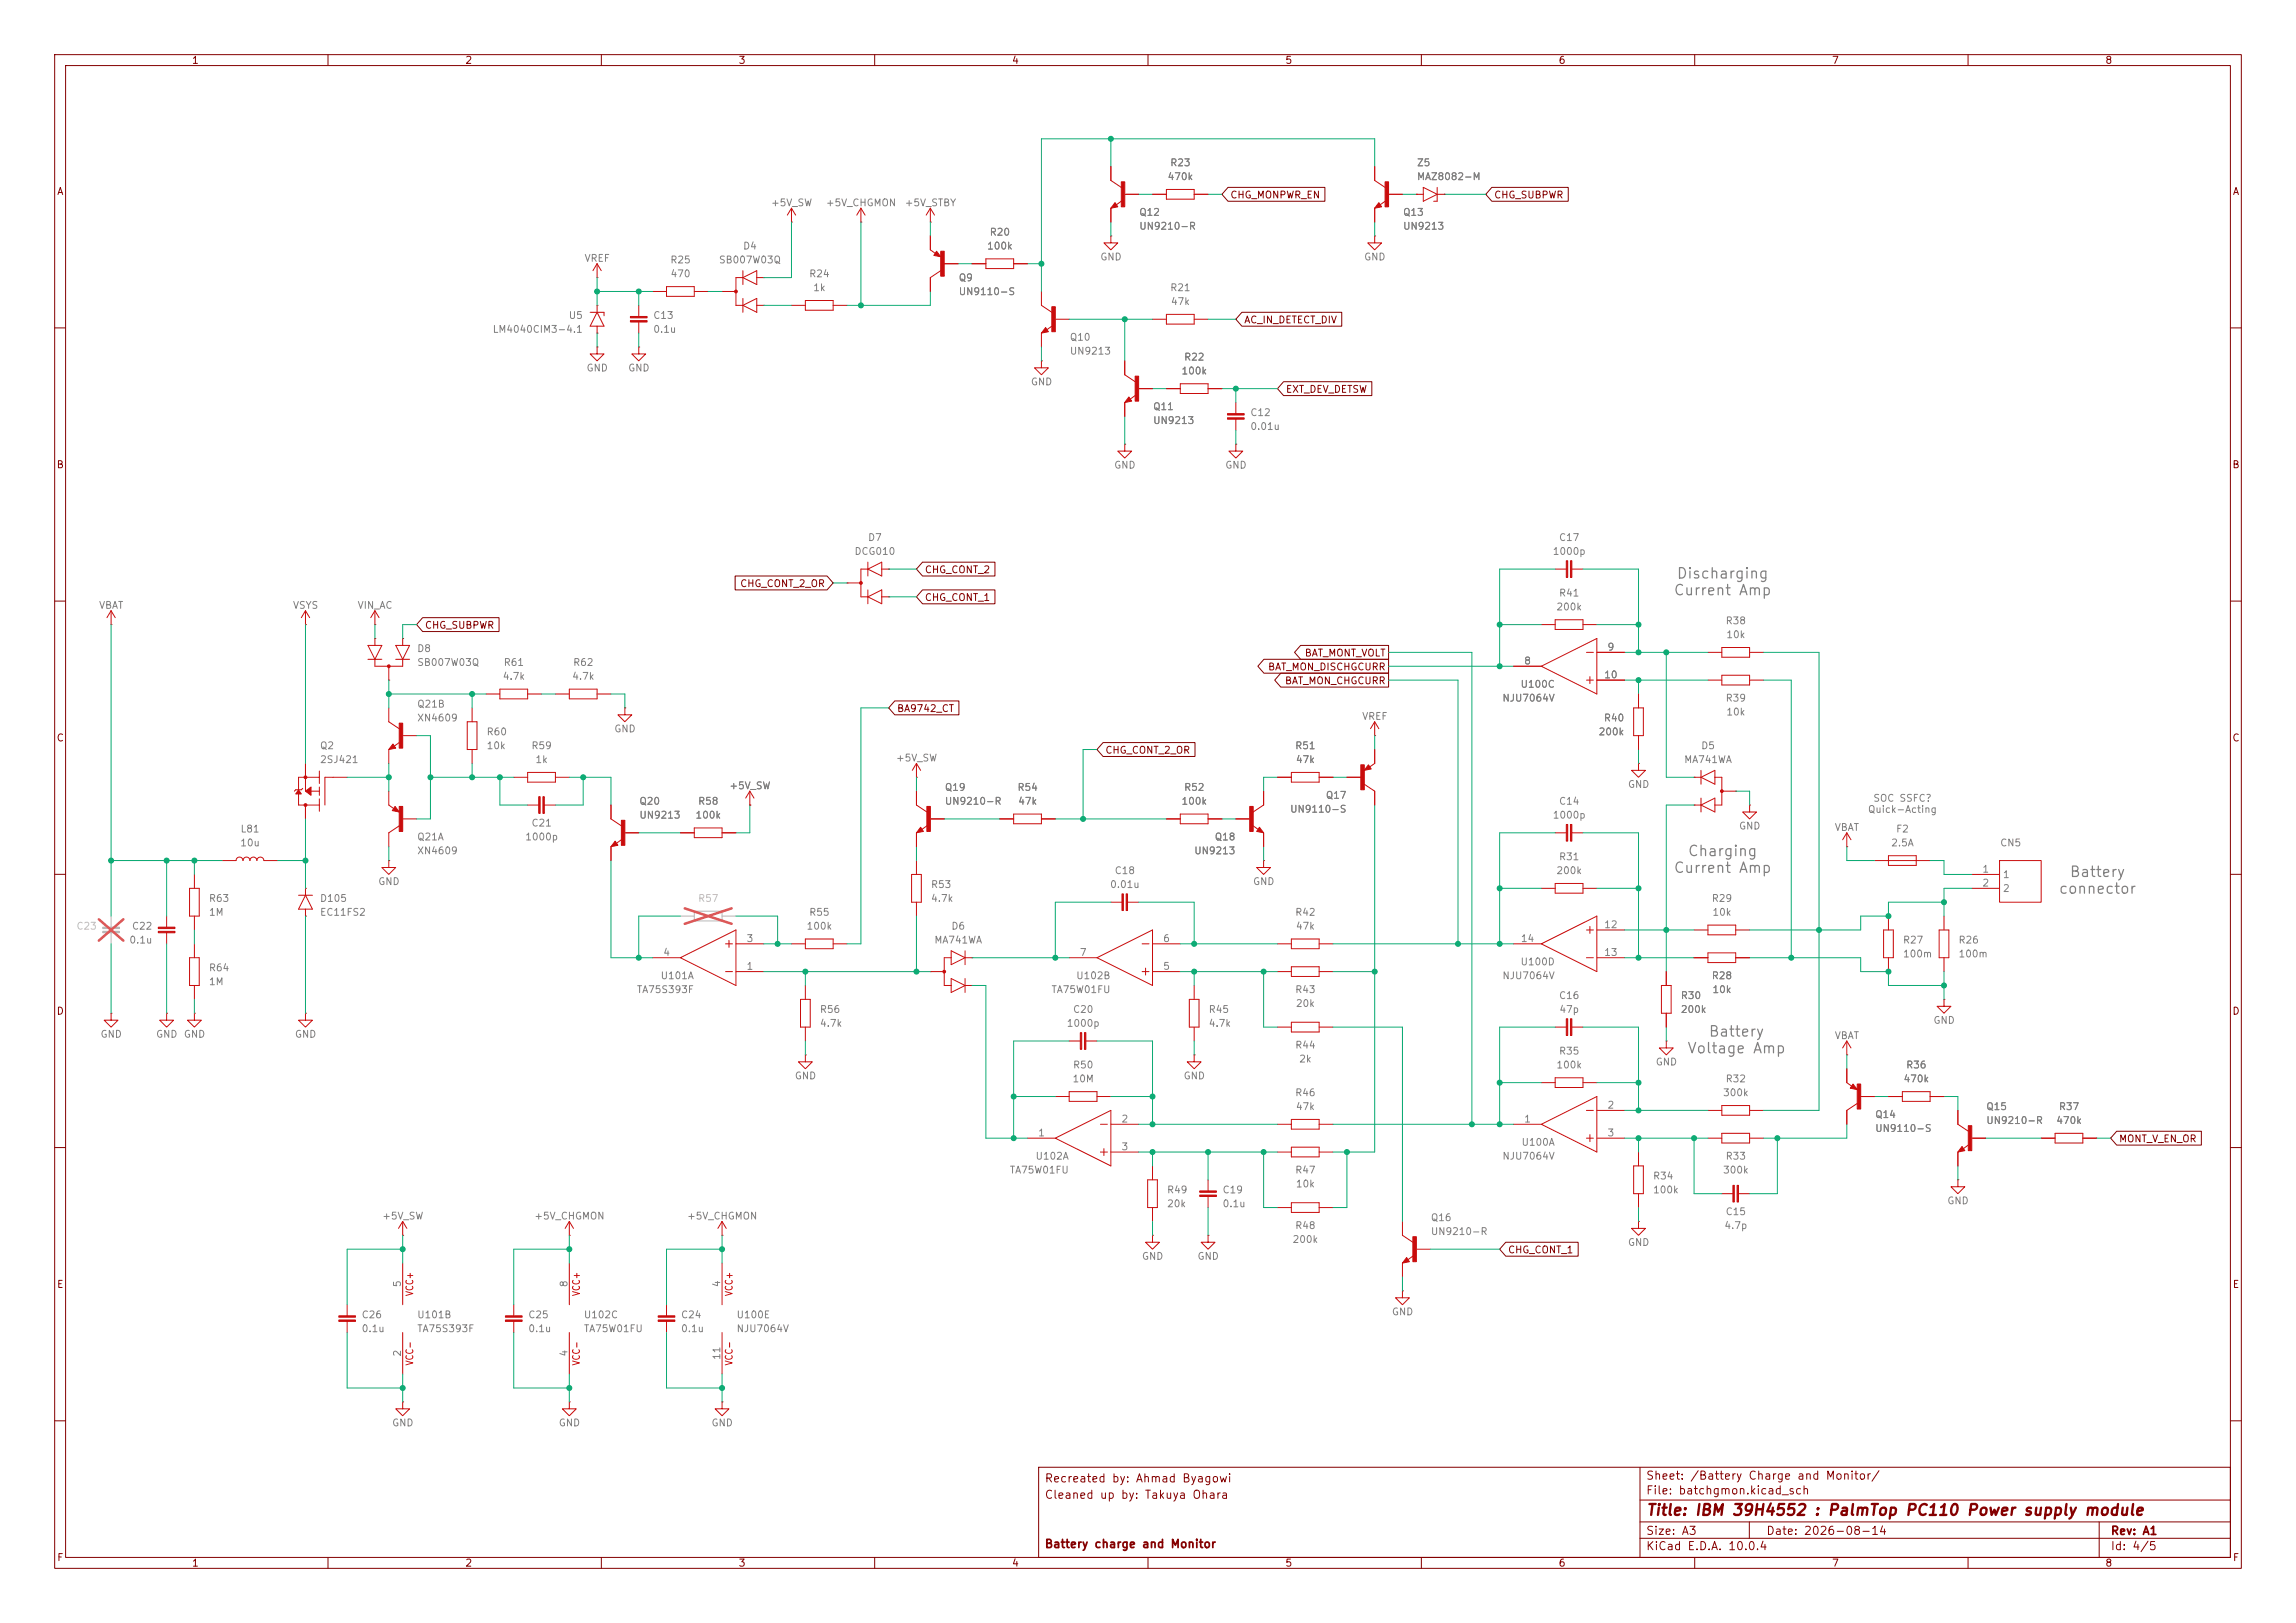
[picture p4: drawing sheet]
<svg xmlns="http://www.w3.org/2000/svg" width="420mm" height="297mm" viewBox="0 0 420 297" stroke-linecap="round" stroke-linejoin="round" font-family="sans-serif">
<defs><g id="words">
<text font-size="2" fill="#840000" x="301" y="277.8">Title: IBM 39H4552 : PalmTop PC110 Power supply module</text>
<g font-size="1.9" fill="#808080">
<text x="306.6" y="106.4">Discharging</text>
<text x="306" y="109.4">Current Amp</text>
<text x="306" y="160.2">Current Amp</text>
<text x="308.6" y="157.2">Charging</text>
<text x="378.5" y="161">Battery</text>
<text x="376.5" y="164">connector</text>
<text x="312.4" y="190.2">Battery</text>
<text x="308.5" y="193.2">Voltage Amp</text>
</g>
<g font-size="1.5" fill="#840000">
<text x="191" y="274.6">Cleaned up by: Takuya Ohara</text>
<text x="191" y="271.6">Recreated by: Ahmad Byagowi</text>
<text x="301" y="273.8">File: batchgmon.kicad_sch</text>
<text x="301" y="271.1">Sheet: /Battery Charge and Monitor/</text>
<text x="301" y="281.2">Size: A3</text>
<text x="323" y="281.2">Date: 2026-08-14</text>
<text x="386" y="281.2">Rev: A1</text>
<text x="191" y="283.6">Battery charge and Monitor</text>
<text x="301" y="284">KiCad E.D.A. 10.0.4</text>
<text x="386" y="284">Id: 4/5</text>
</g>
<g font-size="1.3" fill="#840000">
<text x="35" y="12">1</text>
<text x="85" y="12">2</text>
<text x="135" y="12">3</text>
<text x="185" y="12">4</text>
<text x="235" y="12">5</text>
<text x="285" y="12">6</text>
<text x="335" y="12">7</text>
<text x="385" y="12">8</text>
<text x="10.3" y="36">A</text>
<text x="408.3" y="36">A</text>
<text x="224.9" y="36.6">CHG_MONPWR_EN</text>
<text x="273.2" y="36.6">CHG_SUBPWR</text>
<text x="227.5" y="59.5">AC_IN_DETECT_DIV</text>
<text x="235.1" y="72.2">EXT_DEV_DETSW</text>
<text x="10.3" y="86">B</text>
<text x="408.2" y="86">B</text>
<text x="135.3" y="107.7">CHG_CONT_2_OR</text>
<text x="169.1" y="105.2">CHG_CONT_2</text>
<text x="169.1" y="110.3">CHG_CONT_1</text>
<text x="77.6" y="115.4">CHG_SUBPWR</text>
<text x="231.9" y="123">BAT_MON_DISCHGCURR</text>
<text x="234.9" y="125.5">BAT_MON_CHGCURR</text>
<text x="238.6" y="120.4">BAT_MONT_VOLT</text>
<text x="164" y="130.6">BA9742_CT</text>
<text x="10.3" y="136">C</text>
<text x="408.2" y="136">C</text>
<text x="202.1" y="138.2">CHG_CONT_2_OR</text>
<text x="10.3" y="186">D</text>
<text x="408.2" y="186">D</text>
<text x="387.5" y="209.3">MONT_V_EN_OR</text>
<text x="275.7" y="229.7">CHG_CONT_1</text>
<text x="10.3" y="236">E</text>
<text x="408.3" y="236">E</text>
<text x="10.3" y="286">F</text>
<text x="35" y="287">1</text>
<text x="85" y="287">2</text>
<text x="135" y="287">3</text>
<text x="185" y="287">4</text>
<text x="235" y="287">5</text>
<text x="285" y="287">6</text>
<text x="335" y="287">7</text>
<text x="385" y="287">8</text>
<text x="408.3" y="286">F</text>
</g>
<g font-size="1.3" fill="#808080">
<text x="213.5" y="33.3">470k</text>
<text x="214" y="30.7">R23</text>
<text x="259.1" y="33.3">MAZ8082-M</text>
<text x="259.1" y="30.7">Z5</text>
<text x="140.9" y="38.1">+5V_SW</text>
<text x="151" y="38.1">+5V_CHGMON</text>
<text x="165.4" y="38.1">+5V_STBY</text>
<text x="208.3" y="39.8">Q12</text>
<text x="256.5" y="39.8">Q13</text>
<text x="135.8" y="46">D4</text>
<text x="180.5" y="46">100k</text>
<text x="180.9" y="43.4">R20</text>
<text x="201.2" y="48">GND</text>
<text x="208.3" y="42.3">UN9210-R</text>
<text x="249.4" y="48">GND</text>
<text x="256.5" y="42.3">UN9213</text>
<text x="106.8" y="48.2">VREF</text>
<text x="122.5" y="48.5">R25</text>
<text x="122.5" y="51">470</text>
<text x="131.4" y="48.5">SB007W03Q</text>
<text x="147.9" y="51">R24</text>
<text x="148.6" y="53.6">1k</text>
<text x="175.3" y="51.8">Q9</text>
<text x="214" y="53.6">R21</text>
<text x="103.9" y="58.7">U5</text>
<text x="119.4" y="58.7">C13</text>
<text x="175.3" y="54.3">UN9110-S</text>
<text x="214.1" y="56.1">47k</text>
<text x="90" y="61.2">LM4040CIM3-4.1</text>
<text x="119.4" y="61.2">0.1u</text>
<text x="195.6" y="62.7">Q10</text>
<text x="195.6" y="65.2">UN9213</text>
<text x="107.2" y="68.3">GND</text>
<text x="114.8" y="68.3">GND</text>
<text x="188.5" y="70.8">GND</text>
<text x="216" y="68.8">100k</text>
<text x="216.5" y="66.3">R22</text>
<text x="210.8" y="75.4">Q11</text>
<text x="210.8" y="77.9">UN9213</text>
<text x="228.6" y="76.4">C12</text>
<text x="228.6" y="79">0.01u</text>
<text x="203.7" y="86.1">GND</text>
<text x="224" y="86.1">GND</text>
<text x="156.2" y="101.8">DCG010</text>
<text x="158.7" y="99.3">D7</text>
<text x="283.9" y="101.8">1000p</text>
<text x="285.1" y="99.3">C17</text>
<text x="18" y="111.7">VBAT</text>
<text x="53.5" y="111.7">VSYS</text>
<text x="65.3" y="111.7">VIN_AC</text>
<text x="284.6" y="112">200k</text>
<text x="285.1" y="109.5">R41</text>
<text x="76.2" y="119.6">D8</text>
<text x="293.9" y="119.4">9</text>
<text x="315.6" y="114.5">R38</text>
<text x="315.7" y="117.1">10k</text>
<text x="76.2" y="122.2">SB007W03Q</text>
<text x="91.9" y="124.7">4.7k</text>
<text x="92" y="122.2">R61</text>
<text x="104.6" y="124.7">4.7k</text>
<text x="104.7" y="122.2">R62</text>
<text x="278.7" y="121.9">8</text>
<text x="293.3" y="124.4">10</text>
<text x="76.2" y="129.8">Q21B</text>
<text x="274.7" y="128.7">NJU7064V</text>
<text x="278" y="126.2">U100C</text>
<text x="315.6" y="128.7">R39</text>
<text x="315.7" y="131.2">10k</text>
<text x="58.4" y="137.4">Q2</text>
<text x="76.2" y="132.3">XN4609</text>
<text x="88.9" y="137.4">10k</text>
<text x="88.9" y="134.9">R60</text>
<text x="97.1" y="137.4">R59</text>
<text x="112.3" y="134.3">GND</text>
<text x="236.8" y="137.4">R51</text>
<text x="249.1" y="132">VREF</text>
<text x="292.3" y="134.9">200k</text>
<text x="293.3" y="132.3">R40</text>
<text x="311.1" y="137.4">D5</text>
<text x="58.4" y="139.9">2SJ421</text>
<text x="97.8" y="139.9">1k</text>
<text x="163.8" y="139.7">+5V_SW</text>
<text x="236.9" y="139.9">47k</text>
<text x="308" y="139.9">MA741WA</text>
<text x="116.8" y="147.6">Q20</text>
<text x="127.6" y="147.6">R58</text>
<text x="133.3" y="144.7">+5V_SW</text>
<text x="172.7" y="145">Q19</text>
<text x="172.7" y="147.6">UN9210-R</text>
<text x="186" y="145">R54</text>
<text x="186.1" y="147.6">47k</text>
<text x="216" y="147.6">100k</text>
<text x="216.5" y="145">R52</text>
<text x="235.9" y="149">UN9110-S</text>
<text x="242.4" y="146.5">Q17</text>
<text x="285.1" y="147.6">C14</text>
<text x="297.7" y="144.5">GND</text>
<text x="341.6" y="149.1">Quick-Acting</text>
<text x="342.6" y="147">SOC SSFC?</text>
<text x="43.8" y="155.2">10u</text>
<text x="43.9" y="152.6">L81</text>
<text x="76.2" y="154.1">Q21A</text>
<text x="96" y="154.1">1000p</text>
<text x="97.1" y="151.6">C21</text>
<text x="116.8" y="150.1">UN9213</text>
<text x="127.1" y="150.1">100k</text>
<text x="222.1" y="154.1">Q18</text>
<text x="283.9" y="150.1">1000p</text>
<text x="318" y="152.1">GND</text>
<text x="335.5" y="152.4">VBAT</text>
<text x="345.8" y="155.2">2.5A</text>
<text x="346.7" y="152.6">F2</text>
<text x="365.8" y="155.2">CN5</text>
<text x="76.2" y="156.6">XN4609</text>
<text x="203.8" y="160.3">C18</text>
<text x="218.3" y="156.6">UN9213</text>
<text x="284.6" y="160.3">200k</text>
<text x="285.1" y="157.7">R31</text>
<text x="362.5" y="160">1</text>
<text x="366.3" y="161">1</text>
<text x="38.1" y="167.9">1M</text>
<text x="38.1" y="165.3">R63</text>
<text x="58.4" y="165.3">D105</text>
<text x="58.4" y="167.9">EC11FS2</text>
<text x="69.1" y="162.3">GND</text>
<text x="147.9" y="167.9">R55</text>
<text x="170.2" y="165.3">4.7k</text>
<text x="170.2" y="162.8">R53</text>
<text x="202.9" y="162.8">0.01u</text>
<text x="229.1" y="162.3">GND</text>
<text x="236.8" y="167.9">R42</text>
<text x="313" y="165.3">R29</text>
<text x="313.1" y="167.9">10k</text>
<text x="362.5" y="162.5">2</text>
<text x="366.3" y="163.5">2</text>
<text x="23.6" y="173">0.1u</text>
<text x="24" y="170.4">C22</text>
<text x="136.5" y="172.7">3</text>
<text x="147.4" y="170.4">100k</text>
<text x="170.8" y="173">MA741WA</text>
<text x="173.9" y="170.4">D6</text>
<text x="212.7" y="172.7">6</text>
<text x="236.9" y="170.4">47k</text>
<text x="278.1" y="172.7">14</text>
<text x="293.3" y="170.2">12</text>
<text x="348" y="173">R27</text>
<text x="358.1" y="173">R26</text>
<text x="38.1" y="178">R64</text>
<text x="120.7" y="179.5">U101A</text>
<text x="121.2" y="175.2">4</text>
<text x="136.5" y="177.8">1</text>
<text x="196.8" y="179.5">U102B</text>
<text x="197.4" y="175.2">7</text>
<text x="212.7" y="177.8">5</text>
<text x="274.7" y="179.5">NJU7064V</text>
<text x="278" y="177">U100D</text>
<text x="293.3" y="175.2">13</text>
<text x="313" y="179.5">R28</text>
<text x="348" y="175.5">100m</text>
<text x="358.1" y="175.5">100m</text>
<text x="38.1" y="180.6">1M</text>
<text x="116.4" y="182">TA75S393F</text>
<text x="149.9" y="185.7">R56</text>
<text x="192.2" y="182">TA75W01FU</text>
<text x="196.2" y="185.7">C20</text>
<text x="221" y="185.7">R45</text>
<text x="236.8" y="182">R43</text>
<text x="236.9" y="184.6">20k</text>
<text x="285.1" y="183.1">C16</text>
<text x="285.1" y="185.7">47p</text>
<text x="307.3" y="183.1">R30</text>
<text x="307.3" y="185.7">200k</text>
<text x="313.1" y="182">10k</text>
<text x="18.3" y="190.2">GND</text>
<text x="28.4" y="190.2">GND</text>
<text x="33.5" y="190.2">GND</text>
<text x="53.8" y="190.2">GND</text>
<text x="149.9" y="188.2">4.7k</text>
<text x="195" y="188.2">1000p</text>
<text x="221" y="188.2">4.7k</text>
<text x="335.5" y="190.5">VBAT</text>
<text x="353.6" y="187.7">GND</text>
<text x="145.3" y="197.8">GND</text>
<text x="196.2" y="195.8">R50</text>
<text x="216.4" y="197.8">GND</text>
<text x="236.8" y="192.2">R44</text>
<text x="237.5" y="194.7">2k</text>
<text x="284.6" y="195.8">100k</text>
<text x="285.1" y="193.3">R35</text>
<text x="302.8" y="195.3">GND</text>
<text x="348.6" y="195.8">R36</text>
<text x="196.1" y="198.4">10M</text>
<text x="236.8" y="200.9">R46</text>
<text x="236.9" y="203.4">47k</text>
<text x="293.9" y="203.2">2</text>
<text x="315.1" y="200.9">300k</text>
<text x="315.6" y="198.4">R32</text>
<text x="348.1" y="198.4">470k</text>
<text x="363.2" y="203.4">Q15</text>
<text x="376.5" y="203.4">R37</text>
<text x="189.8" y="208.3">1</text>
<text x="205" y="205.7">2</text>
<text x="278.2" y="210">U100A</text>
<text x="278.7" y="205.7">1</text>
<text x="293.9" y="208.3">3</text>
<text x="342.9" y="204.9">Q14</text>
<text x="342.9" y="207.4">UN9110-S</text>
<text x="363.2" y="206">UN9210-R</text>
<text x="376" y="206">470k</text>
<text x="184.6" y="215.1">TA75W01FU</text>
<text x="189.3" y="212.5">U102A</text>
<text x="205" y="210.8">3</text>
<text x="236.8" y="215.1">R47</text>
<text x="274.7" y="212.5">NJU7064V</text>
<text x="315.1" y="215.1">300k</text>
<text x="315.6" y="212.5">R33</text>
<text x="213.4" y="221.2">20k</text>
<text x="213.4" y="218.7">R49</text>
<text x="223.5" y="218.7">C19</text>
<text x="223.5" y="221.2">0.1u</text>
<text x="236.9" y="217.6">10k</text>
<text x="302.3" y="216.1">R34</text>
<text x="302.3" y="218.7">100k</text>
<text x="356.1" y="220.7">GND</text>
<text x="69.8" y="223.5">+5V_SW</text>
<text x="97.6" y="223.5">+5V_CHGMON</text>
<text x="125.6" y="223.5">+5V_CHGMON</text>
<text x="236.3" y="227.8">200k</text>
<text x="236.8" y="225.2">R48</text>
<text x="261.6" y="223.8">Q16</text>
<text x="261.6" y="226.3">UN9210-R</text>
<text x="315.3" y="225.2">4.7p</text>
<text x="315.6" y="222.7">C15</text>
<text x="208.8" y="230.8">GND</text>
<text x="218.9" y="230.8">GND</text>
<text x="297.7" y="228.3">GND</text>
<text x="73.6" y="235.7" transform="rotate(-90 73.6 235.7)">5</text>
<text x="104.1" y="235.7" transform="rotate(-90 104.1 235.7)">8</text>
<text x="132.1" y="235.7" transform="rotate(-90 132.1 235.7)">4</text>
<text x="66" y="241.5">C26</text>
<text x="66" y="244.1">0.1u</text>
<text x="76.2" y="241.5">U101B</text>
<text x="76.2" y="244.1">TA75S393F</text>
<text x="96.5" y="241.5">C25</text>
<text x="96.5" y="244.1">0.1u</text>
<text x="106.7" y="244.1">TA75W01FU</text>
<text x="106.7" y="241.5">U102C</text>
<text x="124.5" y="241.5">C24</text>
<text x="124.5" y="244.1">0.1u</text>
<text x="134.6" y="241.5">U100E</text>
<text x="134.6" y="244.1">NJU7064V</text>
<text x="254.5" y="241">GND</text>
<text x="73.6" y="248.4" transform="rotate(-90 73.6 248.4)">2</text>
<text x="104.1" y="248.4" transform="rotate(-90 104.1 248.4)">4</text>
<text x="132.1" y="249" transform="rotate(-90 132.1 249)">11</text>
<text x="71.6" y="261.3">GND</text>
<text x="102.1" y="261.3">GND</text>
<text x="130" y="261.3">GND</text>
</g>
<g font-size="1.3" fill="#bfbfbf">
<text x="127.6" y="165.3">R57</text>
<text x="13.9" y="170.4">C23</text>
</g>
<g font-size="1.3" fill="#c90c0c">
<text x="75.9" y="237.3" transform="rotate(-90 75.9 237.3)">VCC+</text>
<text x="106.4" y="237.3" transform="rotate(-90 106.4 237.3)">VCC+</text>
<text x="134.3" y="237.3" transform="rotate(-90 134.3 237.3)">VCC+</text>
<text x="75.9" y="250" transform="rotate(-90 75.9 250)">VCC-</text>
<text x="106.4" y="250" transform="rotate(-90 106.4 250)">VCC-</text>
<text x="134.3" y="250" transform="rotate(-90 134.3 250)">VCC-</text>
</g>
</g></defs>
<g fill="none" stroke="#840000" stroke-width=".18">
<path d="M10 10h400v277h-400zM12 12h396v273h-396zM60 10v2M110 10v2M160 10v2M210 10v2M260 10v2M310 10v2M360 10v2M224.6 34.3h17.8v2.5h-17.8l-1.1-1.2zM272.9 34.3h14v2.5h-14l-1.1-1.2zM227.2 57.1h18.2v2.6h-18.2l-1.1-1.3z"/>
<path d="M10 60h2M234.8 69.8h16.1v2.6h-16.1l-1.1-1.3zM408 60h2M10 110h2M77.3 113h14v2.6h-14l-1.1-1.3zM134.5 105.4h16.8l1.1 1.3-1.1 1.3h-16.8zM168.8 102.9h13.2v2.5h-13.2l-1.2-1.3zM168.8 107.9h13.2v2.6h-13.2l-1.2-1.3zM237.9 118.1h16.1v2.6h-16.1l-1.1-1.3zM408 110h2M163.7 128.3h11.7v2.5h-11.7l-1.1-1.3zM201.8 135.9h16.8v2.5h-16.8l-1.1-1.2z"/>
<path d="M231.2 120.6h22.8v2.6h-22.8l-1.1-1.3zM234.3 123.2h19.7v2.5h-19.7l-1.1-1.2zM10 160h2M408 160h2M10 210h2M387.2 207h15.5v2.6h-15.5l-1.1-1.3zM408 210h2M275.4 227.3h13.3v2.6h-13.3l-1.1-1.3zM10 260h2M190 268.5h218v16.5h-218zM300 278.5h108M300 274.5h108"/>
<path d="M300 268.5v16.5M320 278.5v3M384 278.5v6.5M408 260h2M60 285v2M110 285v2M160 285v2M210 285v2M260 285v2M300 281.5h108M310 285v2M360 285v2"/>
</g>
<g fill="none" stroke="#c90c0c" stroke-width=".18">
<path d="M144.8 38.1l-.8 1.3M144.8 38.1l.7 1.3M144.8 38.1v2.5M157.5 38.1l-.8 1.3M157.5 38.1l.7 1.3M157.5 38.1v2.5M170.2 38.1l-.8 1.3M170.2 38.1l.7 1.3M170.2 38.1v2.5M203.2 30.5v2.5l1.9 1.3M203.2 38.1v2.5M205.1 36.8l-.9 .7"/>
<path d="M205.9 35.6h2.4M210.8 35.6h2.6M213.4 34.7h5v1.7h-5zM218.4 35.6h2.6M251.5 30.5v2.5l1.9 1.3M251.5 38.1v2.5M253.4 36.8l-.9 .7M254.1 35.6h2.4M259.1 35.6h.1M259.1 35.6h1.2M260.3 34.3l2.6 1.3-2.6 1.2zM262.9 35.6h1.3"/>
<path d="M262.9 34.3v2.5h-.6M264.2 35.6h.1M107.9 57.2h2.6v.6M109.2 50.8h.1M109.2 55.9h.1M109.2 48.3v2.5M109.2 55.9v1.3M109.2 59.7v1.3M109.2 48.3l-.7 1.2M109.2 48.3l.8 1.2M109.2 57.2l1.3 2.5h-2.6zM116.8 55.9v2"/>
<path d="M116.8 58.9v2.1M119.4 53.3h2.5M121.9 52.5h5.1v1.7h-5.1zM127 53.3h2.5M132.1 53.3h.1M132.1 53.3h2.5M135.9 50.8h-1.3v5.1h1.3M135.9 55.9l2.5-1.3v2.6zM135.9 50.8l2.5-1.3v2.6zM135.9 49.5v2.6M135.9 54.6v2.6M138.4 55.9h1.3"/>
<path d="M138.4 50.8h1.3M139.7 55.9h.1M139.7 50.8h.1M144.8 40.6h.1M144.8 55.9h2.5M147.3 55h5.1v1.8h-5.1zM152.4 55.9h2.5M157.5 40.6h.1M170.2 40.6h.1M170.2 43.2v2.5l.9 .7M172.1 49.5l-1.9 1.3v2.5M172.7 48.3h2.6"/>
<path d="M177.8 48.3h2.5M180.3 47.4h5.1v1.7h-5.1zM185.4 48.3h2.6M190.5 53.3v2.6l1.9 1.3M192.4 59.7l-.9 .6M193.2 58.4h2.4M203.2 43.2v1.3h1.3l-1.3 1.2-1.3-1.2h1.3M203.2 43.2h.1M210.8 58.4h2.6M213.4 57.5h5v1.8h-5zM218.4 58.4h2.6M251.5 43.2v1.3h1.2l-1.2 1.2-1.3-1.2h1.3"/>
<path d="M251.5 43.2h.1M109.2 63.5v1.3h1.3l-1.3 1.2-1.3-1.2h1.3M109.2 63.5h.1M109.2 61h.1M116.8 63.5v1.3h1.3l-1.3 1.2-1.2-1.2h1.2M116.8 63.5h.1M190.5 66v1.3h1.3l-1.3 1.3-1.3-1.3h1.3M190.5 66h.1M190.5 61v2.5M205.7 66v2.6l1.9 1.3M205.7 73.7v2.5M207.6 72.4l-.8 .6"/>
<path d="M208.4 71.1h2.4M213.4 71.1h2.5M215.9 70.2h5.1v1.8h-5.1zM221 71.1h2.5M226.1 73.7v2M226.1 76.7v2M205.7 81.3v1.3h1.3l-1.3 1.2-1.2-1.2h1.2M205.7 81.3h.1M226.1 81.3v1.3h1.2l-1.2 1.2-1.3-1.2h1.3M226.1 81.3h.1M20.3 114.3h.1M20.3 111.8l.8 1.2"/>
<path d="M20.3 111.8l-.7 1.2M20.3 111.8v2.5M55.9 114.3h.1M55.9 111.8l.7 1.2M55.9 111.8l-.8 1.2M55.9 111.8v2.5M67.3 118.1h2.5l-1.2 2.6zM68.6 116.8h.1M68.6 114.3h.1M68.6 111.8v2.5M68.6 116.8v1.3M68.6 111.8l.7 1.2"/>
<path d="M68.6 111.8l-.8 1.2M72.4 118.1h2.5l-1.2 2.6zM73.7 116.8h.1M73.7 116.8v1.3M154.9 106.7h.1M154.9 106.7h2.6M158.7 104.1h-1.2v5.1h1.2M158.7 109.2l2.6-1.2v2.5zM158.7 104.1l2.6-1.2v2.5zM158.7 102.9v2.5M158.7 108v2.5M161.3 109.2h1.3"/>
<path d="M161.3 104.1h1.3M162.6 109.2h.1M162.6 104.1h.1M281.9 114.3h2.6M284.5 113.4h5.1v1.8h-5.1zM284.5 104.1h2M287.5 104.1h2.1M289.6 114.3h2.5M290.2 119.4h1.3M292.1 119.4h5.1M312.4 119.4h2.6M315 118.5h5v1.8h-5z"/>
<path d="M320 119.4h2.6M55.9 139.7v5.1M67.3 120.7h2.5M68.6 120.7v1.2h5.1v-1.2M71.1 124.5h.1M71.1 129.5v2.6l1.9 1.3M71.1 121.9v2.6M71.1 137.2v2.5M72.4 120.7h2.5M73 135.9l-.9 .6M73.8 134.6h2.4M85.5 132.1h1.7v5.1h-1.7z"/>
<path d="M86.4 129.5v2.6M86.4 137.2v2.5M88.9 127h2.5M91.4 126.1h5.1v1.8h-5.1zM96.5 127h2.6M101.6 127h2.5M104.1 126.1h5.1v1.8h-5.1zM109.2 127h2.6M114.3 129.5v1.3h-1.3l1.3 1.3 1.3-1.3h-1.3M114.3 129.5h.1M167.6 139.7l.8 1.3M167.6 139.7l-.7 1.3"/>
<path d="M167.6 139.7v2.5M251.5 134.6h.1M251.5 132.1l-.8 1.3M251.5 132.1l.7 1.3M251.5 132.1v2.5M251.5 137.2v2.5l-.9 .6M276.9 121.9h5M281.9 121.9l10.2-5.1v10.2zM290.2 124.5h1.3M290.8 123.8v1.3M292.1 124.5h5.1M298.8 129.5h1.8v5.1h-1.8z"/>
<path d="M299.7 139.7v1.3h1.3l-1.3 1.2-1.3-1.2h1.3M299.7 139.7h.1M299.7 127v2.5M299.7 134.6v2.6M312.4 124.5h2.6M315 123.6h5v1.7h-5zM320 124.5h2.6M40.6 157.5h2.6a.63 .63 0 0 1 .6-.7 .63 .63 0 0 1 .6 .7 .63 .63 0 0 1 .7-.7 .63 .63 0 0 1 .6 .7 .63 .63 0 0 1 .7-.7 .63 .63 0 0 1 .6 .7 .63 .63 0 0 1 .6-.7 .63 .63 0 0 1 .7 .7h2.5M54.6 145.3v2h3.8M55.4 144.3l-.3 .2h-1l-.3 .3M55.9 147.3v2.6M56.9 144.8h1.5"/>
<path d="M58.4 142.2h-3.8v2.3M58.4 141.1v2.3M58.4 144v1.5M58.4 146.2v2.3M63.5 142.2h-4.1v5.1M71.1 157.5v1.3h-1.3l1.3 1.2 1.3-1.2h-1.3M71.1 157.5h.1M71.1 144.8v2.5l.9 .7M73 151.1l-1.9 1.3v2.5M73.7 149.9h2.5M94 142.2h2.5M96.5 147.3h2.1"/>
<path d="M96.5 141.4h5.1v1.7h-5.1zM99.6 147.3h2M101.6 142.2h2.5M111.8 147.3v2.6l1.9 1.2M111.8 154.9v2.6M113.7 153.7l-.9 .6M114.4 152.4h2.4M124.5 152.4h2.5M127 151.5h5.1v1.8h-5.1zM132.1 152.4h2.5M137.2 147.3h.1M137.2 144.8l.7 1.3"/>
<path d="M137.2 144.8l-.8 1.3M137.2 144.8v2.5M167.6 142.2h.1M167.6 144.8v2.5l1.9 1.3M167.6 152.4v2.5M167.6 157.5v2.5M169.5 151.1l-.8 .7M170.3 149.9h2.4M182.9 149.9h2.5M185.4 149h5.1v1.7h-5.1zM190.5 149.9h2.5M213.4 149.9h2.5"/>
<path d="M215.9 149h5.1v1.7h-5.1zM221 149.9h2.5M226.1 149.9h2.4M229.2 151.1l.9 .7M231.1 157.5v1.3h1.3l-1.3 1.2-1.2-1.2h1.2M231.1 157.5h.1M231.1 144.8v2.5l-1.9 1.3M231.1 152.4v2.5M233.7 142.2h2.5M236.2 141.4h5.1v1.7h-5.1zM241.3 142.2h2.5M246.4 142.2h2.5"/>
<path d="M249.6 143.5l1.9 1.3v2.5M284.5 152.4h2M287.5 152.4h2.1M309.9 147.3h.1M309.9 142.2h.1M309.9 142.2h1.2M309.9 147.3h1.2M311.1 141v2.5M311.1 146.1v2.5M311.1 147.3l2.6-1.2v2.5zM311.1 142.2l2.6-1.2v2.5zM313.7 142.2h1.3v5.1h-1.3"/>
<path d="M315 144.8h2.5M317.5 144.8h.1M320 147.3v1.3h1.3l-1.3 1.3-1.2-1.3h1.2M320 147.3h.1M337.8 154.9h.1M337.8 152.4l.8 1.3M337.8 152.4l-.7 1.3M337.8 152.4v2.5M342.9 157.5h10.2M345.4 156.6h5.1v1.8h-5.1zM365.8 157.5h7.6v7.6h-7.6zM30.5 167.6v2.1"/>
<path d="M30.5 170.7v2M34.7 162.6h1.7v5h-1.7zM34.7 175.3h1.7v5h-1.7zM35.6 160v2.6M35.6 167.6v2.6M35.6 172.7v2.6M54.6 163.8h2.5M55.9 162.6h.1M55.9 167.6h.1M55.9 162.6v1.2M55.9 166.4v1.2M55.9 163.8l1.2 2.6h-2.5z"/>
<path d="M119.4 175.3h5.1M124.5 175.3l10.1-5.1v10.1zM132.7 172.7h1.3M132.7 177.8h1.3M133.3 172.1v1.3M134.6 172.7h5.1M134.6 177.8h5.1M144.8 172.7h2.5M147.3 171.8h5.1v1.8h-5.1zM152.4 172.7h2.5M166.8 160h1.7v5.1h-1.7zM167.6 165.1v2.5"/>
<path d="M170.2 177.8h.1M170.2 177.8h2.5M174 175.3h-1.3v5h1.3M174 179.1l2.5 1.2-2.5 1.3zM174 174l2.5 1.3-2.5 1.2zM176.5 175.3h1.3M176.5 174v2.5M176.5 179.1v2.5M177.8 175.3h.1M195.6 175.3h5.1M200.7 175.3l10.1-5.1v10.1zM203.2 165.1h2"/>
<path d="M206.2 165.1h2.1M208.9 172.7h1.3M208.9 177.8h1.3M209.5 177.2v1.2M210.8 172.7h5.1M210.8 177.8h5.1M233.7 172.7h2.5M233.7 177.8h2.5M236.2 171.8h5.1v1.8h-5.1zM236.2 176.9h5.1v1.8h-5.1zM241.3 172.7h2.5M241.3 177.8h2.5"/>
<path d="M276.9 172.7h5M281.9 172.7l10.2-5.1v10.2zM281.9 162.6h2.6M284.5 161.7h5.1v1.7h-5.1zM289.6 162.6h2.5M290.2 170.2h1.3M290.2 175.3h1.3M290.8 169.5v1.3M292.1 170.2h5.1M292.1 175.3h5.1M304.8 177.8v2.5M309.9 170.2h2.5"/>
<path d="M309.9 175.3h2.5M312.4 169.3h5.1v1.8h-5.1zM312.4 174.4h5.1v1.7h-5.1zM317.5 170.2h2.5M317.5 175.3h2.5M344.6 170.2h1.7v5.1h-1.7zM345.4 167.6v2.6M345.4 175.3v2.5M354.7 170.2h1.8v5.1h-1.8zM355.6 167.6v2.6M355.6 175.3v2.5M360.7 160h5.1"/>
<path d="M360.7 162.6h5.1M20.3 185.4v1.3h-1.3l1.3 1.3 1.3-1.3h-1.3M20.3 185.4h.1M30.5 185.4v1.3h-1.3l1.3 1.3 1.2-1.3h-1.2M30.5 185.4h.1M35.6 185.4v1.3h-1.3l1.3 1.3 1.2-1.3h-1.2M35.6 185.4h.1M35.6 180.3v2.6M55.9 185.4v1.3h-1.3l1.3 1.3 1.2-1.3h-1.2M55.9 185.4h.1M146.4 182.9h1.8v5.1h-1.8zM147.3 193v1.3h-1.3l1.3 1.3 1.3-1.3h-1.3"/>
<path d="M147.3 193h.1M147.3 180.3v2.6M147.3 188v2.5M176.5 180.3h1.3M177.8 180.3h.1M195.6 199.8h5.1v1.7h-5.1zM195.6 190.5h2M198.6 190.5h2.1M217.6 182.9h1.7v5.1h-1.7zM218.4 193v1.3h1.3l-1.3 1.3-1.2-1.3h1.2M218.4 193h.1M218.4 180.3v2.6"/>
<path d="M218.4 188v2.5M233.7 188h2.5M236.2 187.1h5.1v1.7h-5.1zM241.3 188h2.5M281.9 198.1h2.6M284.5 197.2h5.1v1.8h-5.1zM284.5 188h2M287.5 188h2.1M289.6 198.1h2.5M303.9 180.3h1.8v5.1h-1.8zM304.8 190.5v1.3h1.3l-1.3 1.2-1.3-1.2h1.3M304.8 190.5h.1"/>
<path d="M304.8 185.4v2.6M337.8 193h.1M337.8 190.5v2.5M337.8 195.6v2.5l.9 .7M337.8 190.5l.8 1.3M337.8 190.5l-.7 1.3M348 199.8h5.1v1.7h-5.1zM355.6 182.9v1.3h1.3l-1.3 1.2-1.3-1.2h1.3M355.6 182.9h.1M188 208.3h5M193 208.3l10.2-5.1v10.2zM193 200.7h2.6"/>
<path d="M200.7 200.7h2.5M201.3 210.8h1.3M201.3 205.7h1.3M201.9 210.2v1.3M203.2 210.8h5.1M203.2 205.7h5.1M209.9 215.9h1.8v5.1h-1.8zM210.8 213.4v2.5M221 215.9v2M221 218.9v2.1M233.7 210.8h2.5M233.7 205.7h2.5"/>
<path d="M236.2 204.9h5.1v1.7h-5.1zM236.2 209.9h5.1v1.8h-5.1zM241.3 210.8h2.5M241.3 205.7h2.5M276.9 205.7h5M281.9 205.7l10.2-5v10.1zM290.2 208.3h1.3M290.2 203.2h1.3M290.8 207.6v1.3M292.1 208.3h5.1M292.1 203.2h5.1M298.8 213.4h1.8v5h-1.8z"/>
<path d="M299.7 210.8v2.6M299.7 218.4v2.6M312.4 208.3h2.6M312.4 203.2h2.6M315 207.4h5v1.8h-5zM315 218.4h2M315 202.3h5v1.8h-5zM318 218.4h2M320 208.3h2.6M320 203.2h2.6M339.7 201.9l-1.9 1.3v2.5M340.4 200.7h2.5"/>
<path d="M345.4 200.7h2.6M353.1 200.7h2.5M358.1 215.9v1.3h1.3l-1.3 1.2-1.2-1.2h1.2M358.1 215.9h.1M358.1 203.2v2.5l1.9 1.3M358.1 210.8v2.6M360 209.6l-.8 .6M360.8 208.3h2.4M373.4 208.3h2.5M375.9 207.4h5.1v1.8h-5.1zM381 208.3h2.5M63.5 238.8v2"/>
<path d="M73.7 226.1h.1M73.7 223.5v2.6M73.7 231.1v7.7M73.7 223.5l.7 1.3M73.7 223.5l-.8 1.3M94 238.8v2M104.1 226.1h.1M104.1 223.5v2.6M104.1 231.1v7.7M104.1 223.5l-.7 1.3M104.1 223.5l.8 1.3M121.9 238.8v2"/>
<path d="M132.1 226.1h.1M132.1 223.5v2.6M132.1 231.1v7.7M132.1 223.5l-.8 1.3M132.1 223.5l.7 1.3M210.8 226.1v1.2h1.3l-1.3 1.3-1.3-1.3h1.3M210.8 226.1h.1M210.8 221v2.5M221 226.1v1.2h1.2l-1.2 1.3-1.3-1.3h1.3M221 226.1h.1M233.7 221h2.5M236.2 220.1h5.1v1.8h-5.1z"/>
<path d="M241.3 221h2.5M256.5 236.2v1.3h1.3l-1.3 1.3-1.2-1.3h1.2M256.5 236.2h.1M256.5 223.5v2.6l1.9 1.2M256.5 231.1v2.6M258.4 229.9l-.8 .6M259.2 228.6h2.4M299.7 223.5v1.3h1.3l-1.3 1.3-1.3-1.3h1.3M299.7 223.5h.1M63.5 241.8v2M73.7 256.5v1.3h-1.3l1.3 1.3 1.2-1.3h-1.2M73.7 256.5h.1"/>
<path d="M73.7 243.8v7.7M94 241.8v2M104.1 256.5v1.3h1.3l-1.3 1.3-1.2-1.3h1.2M104.1 256.5h.1M104.1 243.8v7.7M121.9 241.8v2M132.1 256.5v1.3h1.2l-1.2 1.3-1.3-1.3h1.3M132.1 256.5h.1M132.1 243.8v7.7"/>
</g>
<g fill="#c90c0c" stroke="#c90c0c" stroke-width=".18">
<path d="M113.7 150.1h.6v4.6h-.6z"/>
<path d="M112.5 153.9l.5 .8-1.2 .2z"/>
<path d="M206 163.6h.2v3h-.2z"/>
<path d="M205.2 163.6h.3v3h-.3z"/>
<path d="M73 132.3h.7v4.6h-.7z"/>
<path d="M71.9 136.1l.5 .8-1.3 .3z"/>
<path d="M73 147.6h.7v4.5h-.7z"/>
<path d="M72.3 147.6l.7 1-1.2-.3z"/>
<path d="M169.5 147.6h.7v4.5h-.7z"/>
<path d="M168.4 151.4l.5 .7-1.3 .3z"/>
<path d="M360 206h.7v4.6h-.7z"/>
<path d="M358.9 209.8l.5 .8-1.3 .2z"/>
<path d="M55.9 144.8l1-.8v1.5z"/>
<path d="M54.6 144.5l.5 .8h-1z"/>
<path d="M219.5 217.9h3v.3h-3z"/>
<path d="M219.5 218.7h3v.2h-3z"/>
<path d="M339.7 198.4h.7v4.5h-.7z"/>
<path d="M339 198.4l.7 1-1.2-.3z"/>
<path d="M62 241.6h3v.2h-3z"/>
<path d="M62 240.8h3v.2h-3z"/>
<path d="M317 216.9h.2v3.1h-.2z"/>
<path d="M317.8 216.9h.2v3.1h-.2z"/>
<path d="M98.6 145.8h.2v3h-.2z"/>
<path d="M99.3 145.8h.3v3h-.3z"/>
<path d="M286.5 186.4h.3v3.1h-.3z"/>
<path d="M287.3 186.4h.2v3.1h-.2z"/>
<path d="M286.5 150.9h.3v3h-.3z"/>
<path d="M287.3 150.9h.2v3h-.2z"/>
<path d="M92.5 240.8h3v.2h-3z"/>
<path d="M92.5 241.6h3v.2h-3z"/>
<path d="M198.4 189h.2v3h-.2z"/>
<path d="M197.6 189h.3v3h-.3z"/>
<path d="M120.4 240.8h3v.2h-3z"/>
<path d="M120.4 241.6h3v.2h-3z"/>
<path d="M29 170.4h3v.3h-3z"/>
<path d="M29 169.7h3v.2h-3z"/>
<path d="M248.9 140h.7v4.5h-.7z"/>
<path d="M250.3 140l.5 .7-1.2 .3z"/>
<path d="M228.6 147.6h.6v4.5h-.6z"/>
<path d="M230.4 151.4l.7 1-1.2-.3z"/>
<path d="M115.3 58.7h3.1v.2h-3.1z"/>
<path d="M115.3 57.9h3.1v.3h-3.1z"/>
<path d="M286.5 102.6h.3v3.1h-.3z"/>
<path d="M287.3 102.6h.2v3.1h-.2z"/>
<path d="M192.4 56.1h.6v4.6h-.6z"/>
<path d="M191.3 59.9l.5 .8-1.3 .3z"/>
<path d="M205.1 33.3h.6v4.5h-.6z"/>
<path d="M204 37.1l.5 .7-1.3 .3z"/>
<path d="M253.4 33.3h.6v4.5h-.6z"/>
<path d="M252.2 37.1l.5 .7-1.2 .3z"/>
<path d="M224.5 75.7h3.1v.2h-3.1z"/>
<path d="M224.5 76.5h3.1v.2h-3.1z"/>
<path d="M172.1 46h.6v4.5h-.6z"/>
<path d="M171.3 46l.8 1-1.3-.3z"/>
<path d="M207.6 68.8h.7v4.6h-.7z"/>
<path d="M206.5 72.6l.5 .8-1.3 .3z"/>
<path d="M258.4 226.3h.7v4.6h-.7z"/>
<path d="M257.3 230.1l.5 .8-1.3 .2z"/>
<circle cx="55.9" cy="147.3" r=".25"/>
<circle cx="55.9" cy="142.2" r=".25"/>
<circle cx="71.1" cy="121.9" r=".25"/>
<circle cx="315" cy="144.8" r=".25"/>
<circle cx="172.7" cy="177.8" r=".25"/>
<circle cx="157.5" cy="106.7" r=".25"/>
<circle cx="134.6" cy="53.3" r=".25"/>
</g>
<path d="M20.3 167.6v2.1M20.3 170.7v2M124.5 167.6h2.5M127 166.8h5.1v1.7h-5.1zM132.1 167.6h2.5" fill="none" stroke="#b5b5b5" stroke-width=".18"/>
<path d="M18.1 168.2l4.5 3.9M22.6 168.2l-4.5 3.9M125.2 166.2l8.6 2.9M133.8 166.2l-8.6 2.9" fill="none" stroke="#e65255" stroke-width=".46"/>
<g fill="#b5b5b5" stroke="#b5b5b5" stroke-width=".18">
<path d="M18.8 170.4h3v.3h-3z"/>
<path d="M18.8 169.7h3v.2h-3z"/>
</g>
<g fill="none" stroke="#0dab74" stroke-width=".18">
<path d="M203.2 25.4v5.1M208.3 35.6h2.5M221 35.6h2.5M251.5 30.5v-5.1h-61v27.9M256.5 35.6h2.6M264.2 35.6h7.6M109.2 53.3h10.2M109.2 50.8v5.1M116.8 53.3v2.6M129.5 53.3h2.6M139.7 55.9h5.1M144.8 40.6v10.2h-5.1"/>
<path d="M157.5 40.6v15.3M170.2 53.3v2.6h-15.3M170.2 40.6v2.6M175.3 48.3h2.5M188 48.3h2.5M195.6 58.4h15.2M203.2 40.6v2.6M205.7 58.4v7.6M221 58.4h5.1M251.5 40.6v2.6M109.2 61v2.5M116.8 61v2.5"/>
<path d="M190.5 63.5v2.5M205.7 76.2v5.1M210.8 71.1h2.6M223.5 71.1h10.2M226.1 71.1v2.6M226.1 78.7v2.6M20.3 114.3v53.3M55.9 114.3v25.4M68.6 114.3v2.5M76.2 114.3h-2.5v2.5M152.4 106.7h2.5M162.6 104.1h5"/>
<path d="M162.6 109.2h5M254 119.4h15.2v86.3M274.3 114.3h7.6M284.5 104.1h-10.2v17.8M289.6 104.1h10.1v15.3M292.1 114.3h7.6M297.2 119.4h15.2M304.8 119.4v22.8h5.1M322.6 119.4h10.1v83.8h-10.1M71.1 127h17.8M71.1 124.5v5M71.1 139.7v5.1"/>
<path d="M76.2 134.6h2.5v15.3h-2.5M86.4 127v2.5M86.4 139.7v2.5M99.1 127h2.5M111.8 127h2.5v2.5M162.6 129.5h-5.1v43.2h-2.6M200.7 137.2h-2.6v12.7M251.5 134.6v2.6M254 124.5h12.7v48.2M254 121.9h22.9M297.2 124.5h15.2M299.7 124.5v2.5"/>
<path d="M299.7 137.2v2.5M322.6 124.5h5.1v50.8M20.3 157.5h20.3M30.5 157.5v10.1M35.6 157.5v2.5M50.8 157.5h5.1M55.9 149.9v12.7M63.5 142.2h7.6M71.1 154.9v2.6M78.7 142.2h15.3M91.4 142.2v5.1h5.1M104.1 142.2h7.7v5.1"/>
<path d="M106.7 142.2v5.1h-5.1M111.8 157.5v17.8h7.6M116.8 152.4h7.7M137.2 147.3v5.1h-2.6M167.6 142.2v2.6M167.6 154.9v2.6M172.7 149.9h10.2M193 149.9h20.4M223.5 149.9h2.6M231.1 154.9v2.6M233.7 142.2h-2.6v2.6M243.8 142.2h2.6"/>
<path d="M251.5 147.3v63.5h-7.7M284.5 152.4h-10.2v20.3M289.6 152.4h10.1v22.9M309.9 147.3h-5.1v30.5M317.5 144.8h2.5v2.5M337.8 154.9v2.6h5.1M353.1 157.5h2.5v2.5h5.1M20.3 172.7v12.7M30.5 172.7v12.7M35.6 170.2v2.5M55.9 167.6v17.8M124.5 167.6h-7.7v7.7"/>
<path d="M134.6 167.6h7.6v5.1M139.7 177.8h30.5M139.7 172.7h5.1M147.3 177.8v2.5M167.6 167.6v10.2M177.8 175.3h17.8M203.2 165.1h-10.2v10.2M208.3 165.1h10.1v7.6M215.9 177.8h17.8M215.9 172.7h17.8M218.4 177.8v2.5M231.1 177.8v10.2h2.6"/>
<path d="M243.8 177.8h7.7M243.8 172.7h33.1M274.3 162.6h7.6M292.1 162.6h7.6M297.2 170.2h12.7M297.2 175.3h12.7M320 175.3h20.4v2.5h5v2.5h10.2M355.6 165.1h-10.2v2.5h-5v2.6h-20.4M355.6 177.8v5.1M360.7 162.6h-5.1v5M35.6 182.9v2.5M147.3 190.5v2.5"/>
<path d="M177.8 180.3h2.5v28h7.7M195.6 190.5h-10.2v17.8M200.7 190.5h10.1v15.2M218.4 190.5v2.5M243.8 188h12.7v35.5M274.3 198.1h7.6M284.5 188h-10.2v17.7M289.6 188h10.1v15.2M292.1 198.1h7.6M304.8 188v2.5M337.8 193v2.6M185.4 200.7h7.6"/>
<path d="M203.2 200.7h7.6M208.3 210.8h25.4M208.3 205.7h25.4M210.8 210.8v2.6M221 210.8v5.1M231.1 210.8v10.2h2.6M243.8 205.7h33.1M246.4 210.8v10.2h-2.6M297.2 208.3h15.2M297.2 203.2h15.2M299.7 208.3v2.5M309.9 208.3v10.1h5.1"/>
<path d="M325.1 208.3v10.1h-5.1M337.8 205.7v2.6h-15.2M342.9 200.7h2.5M355.6 200.7h2.5v2.5M358.1 213.4v2.5M363.2 208.3h10.2M383.5 208.3h2.6M73.7 228.6h-10.2v10.2M73.7 226.1v5M104.1 228.6h-10.1v10.2M104.1 226.1v5M132.1 228.6h-10.2v10.2"/>
<path d="M132.1 226.1v5M210.8 223.5v2.6M221 221v5.1M256.5 233.7v2.5M261.6 228.6h12.7M299.7 221v2.5M63.5 243.8v10.2h10.2M73.7 251.5v5M94 243.8v10.2h10.1M104.1 251.5v5M121.9 243.8v10.2h10.2M132.1 251.5v5"/>
</g>
<g fill="#0dab74" stroke="#0dab74" stroke-width=".18">
<circle cx="355.6" cy="165.1" r=".46"/>
<circle cx="355.6" cy="180.3" r=".46"/>
<circle cx="345.4" cy="177.8" r=".46"/>
<circle cx="345.4" cy="167.6" r=".46"/>
<circle cx="325.1" cy="208.3" r=".46"/>
<circle cx="309.9" cy="208.3" r=".46"/>
<circle cx="299.7" cy="162.6" r=".46"/>
<circle cx="274.3" cy="162.6" r=".46"/>
<circle cx="274.3" cy="172.7" r=".46"/>
<circle cx="299.7" cy="198.1" r=".46"/>
<circle cx="299.7" cy="203.2" r=".46"/>
<circle cx="299.7" cy="175.3" r=".46"/>
<circle cx="299.7" cy="208.3" r=".46"/>
<circle cx="299.7" cy="119.4" r=".46"/>
<circle cx="299.7" cy="114.3" r=".46"/>
<circle cx="299.7" cy="124.5" r=".46"/>
<circle cx="304.8" cy="119.4" r=".46"/>
<circle cx="327.7" cy="175.3" r=".46"/>
<circle cx="304.8" cy="170.2" r=".46"/>
<circle cx="332.7" cy="170.2" r=".46"/>
<circle cx="91.4" cy="142.2" r=".46"/>
<circle cx="167.6" cy="177.8" r=".46"/>
<circle cx="116.8" cy="175.3" r=".46"/>
<circle cx="106.7" cy="142.2" r=".46"/>
<circle cx="104.1" cy="228.6" r=".46"/>
<circle cx="73.7" cy="254" r=".46"/>
<circle cx="73.7" cy="228.6" r=".46"/>
<circle cx="104.1" cy="254" r=".46"/>
<circle cx="71.1" cy="127" r=".46"/>
<circle cx="86.4" cy="127" r=".46"/>
<circle cx="30.5" cy="157.5" r=".46"/>
<circle cx="20.3" cy="157.5" r=".46"/>
<circle cx="86.4" cy="142.2" r=".46"/>
<circle cx="78.7" cy="142.2" r=".46"/>
<circle cx="210.8" cy="205.7" r=".46"/>
<circle cx="185.4" cy="208.3" r=".46"/>
<circle cx="210.8" cy="200.7" r=".46"/>
<circle cx="210.8" cy="210.8" r=".46"/>
<circle cx="221" cy="210.8" r=".46"/>
<circle cx="185.4" cy="200.7" r=".46"/>
<circle cx="132.1" cy="228.6" r=".46"/>
<circle cx="147.3" cy="177.8" r=".46"/>
<circle cx="142.2" cy="172.7" r=".46"/>
<circle cx="132.1" cy="254" r=".46"/>
<circle cx="71.1" cy="142.2" r=".46"/>
<circle cx="55.9" cy="157.5" r=".46"/>
<circle cx="35.6" cy="157.5" r=".46"/>
<circle cx="231.1" cy="210.8" r=".46"/>
<circle cx="246.4" cy="210.8" r=".46"/>
<circle cx="193" cy="175.3" r=".46"/>
<circle cx="198.1" cy="149.9" r=".46"/>
<circle cx="218.4" cy="172.7" r=".46"/>
<circle cx="218.4" cy="177.8" r=".46"/>
<circle cx="205.7" cy="58.4" r=".46"/>
<circle cx="226.1" cy="71.1" r=".46"/>
<circle cx="116.8" cy="53.3" r=".46"/>
<circle cx="109.2" cy="53.3" r=".46"/>
<circle cx="157.5" cy="55.9" r=".46"/>
<circle cx="274.3" cy="121.9" r=".46"/>
<circle cx="274.3" cy="114.3" r=".46"/>
<circle cx="190.5" cy="48.3" r=".46"/>
<circle cx="203.2" cy="25.4" r=".46"/>
<circle cx="274.3" cy="205.7" r=".46"/>
<circle cx="269.2" cy="205.7" r=".46"/>
<circle cx="274.3" cy="198.1" r=".46"/>
<circle cx="231.1" cy="177.8" r=".46"/>
<circle cx="251.5" cy="177.8" r=".46"/>
<circle cx="266.7" cy="172.7" r=".46"/>
</g>
<use href="#words"/>
</svg>
